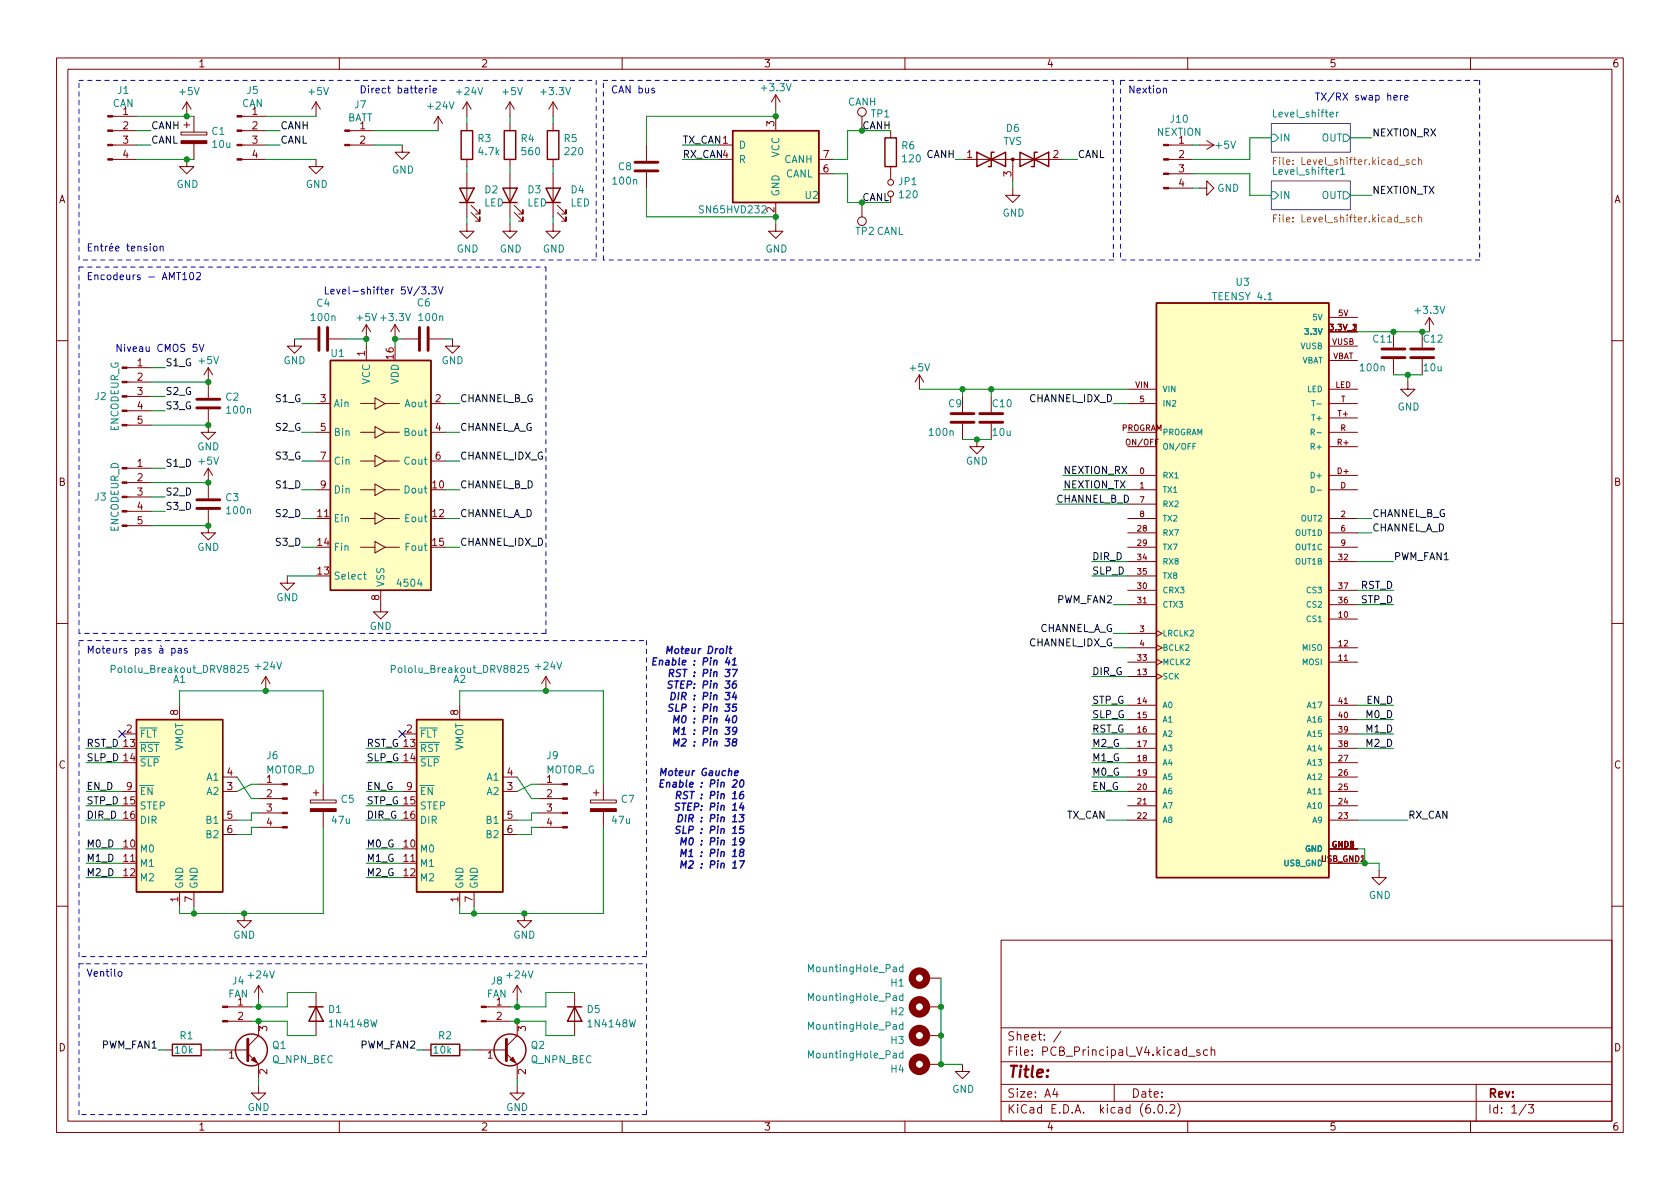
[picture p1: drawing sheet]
<svg xmlns="http://www.w3.org/2000/svg" width="297mm" height="210mm" viewBox="0 0 297 210" stroke-linecap="round" stroke-linejoin="round" font-family="sans-serif">
<defs><g id="words">
<text font-size="2.8" fill="#840000" x="178" y="190.6">Title:</text>
<g font-size="2.1" fill="#840000">
<text x="178" y="184">Sheet: /</text>
<text x="178" y="186.7">File: PCB_Principal_V4.kicad_sch</text>
<text x="178" y="196.9">KiCad E.D.A. kicad (6.0.2)</text>
<text x="178" y="194.1">Size: A4</text>
<text x="200" y="194.1">Date:</text>
<text x="263" y="194.1">Rev:</text>
<text x="263" y="196.9">Id: 1/3</text>
</g>
<g font-size="1.8" fill="#840000">
<text x="35" y="11.9">1</text>
<text x="85" y="11.9">2</text>
<text x="135" y="11.9">3</text>
<text x="185" y="11.9">4</text>
<text x="235" y="11.9">5</text>
<text x="285" y="11.9">6</text>
<text x="21.7" y="22.9">2</text>
<text x="44.6" y="22.9">2</text>
<text x="63.6" y="22.9">1</text>
<text x="136.9" y="22.3" transform="rotate(-90 136.9 22.3)">3</text>
<text x="21.7" y="25.4">3</text>
<text x="21.7" y="27.9">4</text>
<text x="44.6" y="25.4">3</text>
<text x="44.6" y="27.9">4</text>
<text x="63.6" y="25.4">2</text>
<text x="145.6" y="27.9">7</text>
<text x="171" y="27.9">1</text>
<text x="186.2" y="27.9">2</text>
<text x="208.4" y="25.4">1</text>
<text x="208.4" y="27.9">2</text>
<text x="10.3" y="35.9">A</text>
<text x="145.6" y="30.5">6</text>
<text x="178.8" y="31.2" transform="rotate(-90 178.8 31.2)">3</text>
<text x="208.4" y="30.5">3</text>
<text x="208.4" y="33">4</text>
<text x="285.3" y="35.9">A</text>
<text x="136.9" y="37.6" transform="rotate(-90 136.9 37.6)">2</text>
<text x="24.3" y="64.8">1</text>
<text x="64.5" y="63" transform="rotate(-90 64.5 63)">1</text>
<text x="69.6" y="63.5" transform="rotate(-90 69.6 63.5)">16</text>
<text x="24.3" y="67.3">2</text>
<text x="24.3" y="69.8">3</text>
<text x="56.7" y="71.1">3</text>
<text x="77" y="71.1">2</text>
<text x="24.3" y="72.4">4</text>
<text x="24.3" y="74.9">5</text>
<text x="56.7" y="76.2">5</text>
<text x="77" y="76.2">4</text>
<text x="24.3" y="82.5">1</text>
<text x="56.7" y="81.3">7</text>
<text x="77" y="81.3">6</text>
<text x="10.3" y="85.9">B</text>
<text x="24.3" y="85.1">2</text>
<text x="24.3" y="87.6">3</text>
<text x="56.7" y="86.4">9</text>
<text x="76.5" y="86.4">10</text>
<text x="285.3" y="85.9">B</text>
<text x="24.3" y="90.2">4</text>
<text x="24.3" y="92.7">5</text>
<text x="56.2" y="91.4">11</text>
<text x="76.5" y="91.4">12</text>
<text x="56.2" y="101.6">13</text>
<text x="56.2" y="96.5">14</text>
<text x="76.5" y="96.5">15</text>
<text x="67.1" y="106.2" transform="rotate(-90 67.1 106.2)">8</text>
<text x="22.4" y="129.5">2</text>
<text x="31.5" y="126.5" transform="rotate(-90 31.5 126.5)">8</text>
<text x="71.9" y="129.5">2</text>
<text x="81" y="126.5" transform="rotate(-90 81 126.5)">8</text>
<text x="10.3" y="135.9">C</text>
<text x="40.1" y="137.2">4</text>
<text x="89.7" y="137.2">4</text>
<text x="285.3" y="135.9">C</text>
<text x="22.4" y="139.7">9</text>
<text x="40.1" y="139.7">3</text>
<text x="47.1" y="138.4">1</text>
<text x="47.1" y="141">2</text>
<text x="47.1" y="143.5">3</text>
<text x="71.9" y="139.7">9</text>
<text x="89.7" y="139.7">3</text>
<text x="96.7" y="138.4">1</text>
<text x="96.7" y="141">2</text>
<text x="96.7" y="143.5">3</text>
<text x="21.9" y="149.9">10</text>
<text x="21.9" y="144.8">16</text>
<text x="40.1" y="144.8">5</text>
<text x="40.1" y="147.3">6</text>
<text x="47.1" y="146">4</text>
<text x="71.4" y="149.9">10</text>
<text x="89.7" y="144.8">5</text>
<text x="89.7" y="147.3">6</text>
<text x="96.7" y="146">4</text>
<text x="21.9" y="152.4">11</text>
<text x="21.9" y="154.9">12</text>
<text x="71.4" y="152.4">11</text>
<text x="71.4" y="154.9">12</text>
<text x="31.5" y="159.5" transform="rotate(-90 31.5 159.5)">1</text>
<text x="34" y="159.5" transform="rotate(-90 34 159.5)">7</text>
<text x="81" y="159.5" transform="rotate(-90 81 159.5)">1</text>
<text x="83.6" y="159.5" transform="rotate(-90 83.6 159.5)">7</text>
<text x="10.3" y="185.9">D</text>
<text x="42.1" y="180.3">2</text>
<text x="47.2" y="182.4" transform="rotate(-90 47.2 182.4)">3</text>
<text x="87.8" y="180.3">2</text>
<text x="93" y="182.4" transform="rotate(-90 93 182.4)">3</text>
<text x="285.3" y="185.9">D</text>
<text x="40.5" y="187.2">1</text>
<text x="47.2" y="190" transform="rotate(-90 47.2 190)">2</text>
<text x="86.2" y="187.2">1</text>
<text x="93" y="190" transform="rotate(-90 93 190)">2</text>
<text x="35" y="199.9">1</text>
<text x="85" y="199.9">2</text>
<text x="135" y="199.9">3</text>
<text x="185" y="199.9">4</text>
<text x="235" y="199.9">5</text>
<text x="285" y="199.9">6</text>
</g>
<g font-size="1.8" fill="#008484">
<text x="20.8" y="16.6">J1</text>
<text x="31.8" y="16.8">+5V</text>
<text x="43.7" y="16.6">J5</text>
<text x="54.7" y="16.8">+5V</text>
<text x="80.8" y="16.8">+24V</text>
<text x="89" y="16.8">+5V</text>
<text x="95.8" y="16.8">+3.3V</text>
<text x="134.8" y="16.1">+3.3V</text>
<text x="19.9" y="18.9">CAN</text>
<text x="21.7" y="20.3">1</text>
<text x="37.5" y="23.8">C1</text>
<text x="42.7" y="18.9">CAN</text>
<text x="44.6" y="20.3">1</text>
<text x="61.3" y="21.5">BATT</text>
<text x="62.7" y="19.1">J7</text>
<text x="75.8" y="19.3">+24V</text>
<text x="149.9" y="18.7">CANH</text>
<text x="154.1" y="20.7">TP1</text>
<text x="177.9" y="23.3">D6</text>
<text x="204.6" y="24">NEXTION</text>
<text x="207" y="21.7">J10</text>
<text x="225.4" y="20.7">Level_shifter</text>
<text x="37.6" y="26.2">10u</text>
<text x="84.5" y="25.1">R3</text>
<text x="84.7" y="27.4">4.7k</text>
<text x="92.1" y="25.1">R4</text>
<text x="92.4" y="27.4">560</text>
<text x="99.8" y="25.1">R5</text>
<text x="100" y="27.4">220</text>
<text x="130.6" y="26.3">D</text>
<text x="130.6" y="28.8">R</text>
<text x="137.8" y="27.9" transform="rotate(-90 137.8 27.9)">VCC</text>
<text x="138.7" y="28.8">CANH</text>
<text x="159.4" y="26.4">R6</text>
<text x="159.7" y="28.7">120</text>
<text x="177.3" y="25.6">TVS</text>
<text x="215" y="26.3">+5V</text>
<text x="226.2" y="25">IN</text>
<text x="233.7" y="25">OUT</text>
<text x="31.2" y="33.2">GND</text>
<text x="54" y="33.2">GND</text>
<text x="69.3" y="30.7">GND</text>
<text x="85.7" y="34.2">D2</text>
<text x="93.4" y="34.2">D3</text>
<text x="101" y="34.2">D4</text>
<text x="108.5" y="32.6">100n</text>
<text x="109.4" y="30.1">C8</text>
<text x="137.8" y="34.8" transform="rotate(-90 137.8 34.8)">GND</text>
<text x="138.9" y="31.4">CANL</text>
<text x="142.4" y="35.2">U2</text>
<text x="158.9" y="32.7">JP1</text>
<text x="159.1" y="35">120</text>
<text x="215.2" y="33.9">GND</text>
<text x="226.2" y="35.2">IN</text>
<text x="233.7" y="35.2">OUT</text>
<text x="85.6" y="36.5">LED</text>
<text x="93.2" y="36.5">LED</text>
<text x="100.8" y="36.5">LED</text>
<text x="124" y="37.7">SN65HVD232</text>
<text x="151.3" y="41.5">TP2 CANL</text>
<text x="177.2" y="38.3">GND</text>
<text x="80.7" y="44.6">GND</text>
<text x="88.3" y="44.6">GND</text>
<text x="96" y="44.6">GND</text>
<text x="135.3" y="44.6">GND</text>
<text x="214.7" y="53.1">TEENSY 4.1</text>
<text x="218.6" y="50.5">U3</text>
<text x="55.1" y="56.8">100n</text>
<text x="56" y="54.2">C4</text>
<text x="63.2" y="56.8">+5V +3.3V</text>
<text x="73.8" y="54.2">C6</text>
<text x="74.2" y="56.8">100n</text>
<text x="250.4" y="55.5">+3.3V</text>
<text x="35.2" y="64.4">+5V</text>
<text x="50.1" y="64.4">GND</text>
<text x="58.6" y="63.1">U1</text>
<text x="78" y="64.4">GND</text>
<text x="161" y="65.7">+5V</text>
<text x="240.6" y="65.7">100n</text>
<text x="242.8" y="60.6">C11</text>
<text x="251.8" y="65.7">10u</text>
<text x="16.8" y="70.7">J2</text>
<text x="39.9" y="70.8">C2</text>
<text x="65.4" y="68" transform="rotate(-90 65.4 68)">VCC</text>
<text x="70.5" y="68" transform="rotate(-90 70.5 68)">VDD</text>
<text x="21" y="76.3" transform="rotate(-90 21 76.3)">ENCODEUR_G</text>
<text x="40.2" y="73.1">100n</text>
<text x="58.9" y="72">Ain</text>
<text x="58.9" y="77.1">Bin</text>
<text x="71.7" y="72">Aout</text>
<text x="71.7" y="77.1">Bout</text>
<text x="164.4" y="77.1">100n</text>
<text x="167.7" y="72">C9</text>
<text x="175.6" y="72">C10</text>
<text x="175.6" y="77.1">10u</text>
<text x="247.1" y="72.6">GND</text>
<text x="34.9" y="79.6">GND</text>
<text x="35.2" y="82.2">+5V</text>
<text x="58.9" y="82.2">Cin</text>
<text x="71.7" y="82.2">Cout</text>
<text x="170.8" y="82.2">GND</text>
<text x="16.8" y="88.5">J3</text>
<text x="39.9" y="88.6">C3</text>
<text x="58.9" y="87.2">Din</text>
<text x="71.7" y="87.2">Dout</text>
<text x="21" y="94.1" transform="rotate(-90 21 94.1)">ENCODEUR_D</text>
<text x="40.2" y="90.9">100n</text>
<text x="58.9" y="92.3">Ein</text>
<text x="71.8" y="92.3">Eout</text>
<text x="34.9" y="97.4">GND</text>
<text x="58.9" y="97.4">Fin</text>
<text x="71.9" y="97.4">Fout</text>
<text x="48.8" y="106.3">GND</text>
<text x="58.9" y="102.5">Select</text>
<text x="67.9" y="103.9" transform="rotate(-90 67.9 103.9)">VSS</text>
<text x="70.4" y="103.8">4504</text>
<text x="65.3" y="111.4">GND</text>
<text x="20.4" y="119">Pololu_Breakout_DRV8825</text>
<text x="45.3" y="118.4">+24V</text>
<text x="69.9" y="119">Pololu_Breakout_DRV8825</text>
<text x="94.8" y="118.4">+24V</text>
<text x="30.6" y="120.7">A1</text>
<text x="80.1" y="120.7">A2</text>
<text x="24.6" y="130.4">~{FLT}</text>
<text x="74.2" y="130.4">~{FLT}</text>
<text x="24.6" y="133">~{RST}</text>
<text x="24.6" y="135.5">~{SLP}</text>
<text x="32.4" y="132.9" transform="rotate(-90 32.4 132.9)">VMOT</text>
<text x="46.9" y="136.8">MOTOR_D</text>
<text x="47.2" y="134.2">J6</text>
<text x="74.2" y="133">~{RST}</text>
<text x="74.2" y="135.5">~{SLP}</text>
<text x="81.9" y="132.9" transform="rotate(-90 81.9 132.9)">VMOT</text>
<text x="96.4" y="136.8">MOTOR_G</text>
<text x="96.7" y="134.2">J9</text>
<text x="24.6" y="143.1">STEP</text>
<text x="24.6" y="140.6">~{EN}</text>
<text x="36.6" y="140.6">A2</text>
<text x="36.6" y="138">A1</text>
<text x="60.3" y="142">C5</text>
<text x="74.2" y="143.1">STEP</text>
<text x="74.2" y="140.6">~{EN}</text>
<text x="86.1" y="140.6">A2</text>
<text x="86.1" y="138">A1</text>
<text x="109.9" y="142">C7</text>
<text x="24.6" y="145.7">DIR</text>
<text x="36.6" y="145.7">B1</text>
<text x="36.6" y="148.2">B2</text>
<text x="58.8" y="145.7">47u</text>
<text x="74.2" y="145.7">DIR</text>
<text x="86.1" y="145.7">B1</text>
<text x="86.1" y="148.2">B2</text>
<text x="108.3" y="145.7">47u</text>
<text x="24.6" y="150.7">M0</text>
<text x="24.6" y="153.3">M1</text>
<text x="24.6" y="155.8">M2</text>
<text x="74.2" y="150.7">M0</text>
<text x="74.2" y="153.3">M1</text>
<text x="74.2" y="155.8">M2</text>
<text x="32.4" y="157.2" transform="rotate(-90 32.4 157.2)">GND</text>
<text x="34.9" y="157.2" transform="rotate(-90 34.9 157.2)">GND</text>
<text x="81.9" y="157.2" transform="rotate(-90 81.9 157.2)">GND</text>
<text x="84.5" y="157.2" transform="rotate(-90 84.5 157.2)">GND</text>
<text x="242" y="158.9">GND</text>
<text x="41.2" y="166">GND</text>
<text x="90.7" y="166">GND</text>
<text x="44" y="173">+24V</text>
<text x="89.7" y="173">+24V</text>
<text x="143.3" y="171.9">MountingHole_Pad</text>
<text x="40.3" y="176.4">FAN</text>
<text x="41.1" y="174.1">J4</text>
<text x="42.1" y="177.8">1</text>
<text x="58.1" y="179.1">D1</text>
<text x="86" y="176.4">FAN</text>
<text x="86.8" y="174.1">J8</text>
<text x="87.8" y="177.8">1</text>
<text x="103.8" y="179.1">D5</text>
<text x="143.3" y="177">MountingHole_Pad</text>
<text x="157.5" y="174.4">H1</text>
<text x="157.5" y="179.5">H2</text>
<text x="31.8" y="183.8">R1</text>
<text x="48.2" y="185.5">Q1</text>
<text x="58.5" y="181.7">1N4148W</text>
<text x="77.6" y="183.8">R2</text>
<text x="93.9" y="185.5">Q2</text>
<text x="104.2" y="181.7">1N4148W</text>
<text x="143.3" y="182.1">MountingHole_Pad</text>
<text x="157.5" y="184.6">H3</text>
<text x="31" y="186.3">10k</text>
<text x="48.1" y="188">Q_NPN_BEC</text>
<text x="76.7" y="186.3">10k</text>
<text x="93.9" y="188">Q_NPN_BEC</text>
<text x="143.3" y="187.1">MountingHole_Pad</text>
<text x="157.5" y="189.7">H4</text>
<text x="43.8" y="196.5">GND</text>
<text x="89.5" y="196.5">GND</text>
<text x="168.3" y="193.2">GND</text>
</g>
<g font-size="1.8" fill="#0000c2">
<text x="63.5" y="16.5">Direct batterie</text>
<text x="107.9" y="16.5">CAN bus</text>
<text x="199.4" y="16.5">Nextion</text>
<text x="232.4" y="17.8">TX/RX swap here</text>
<text x="15.2" y="49.5">Encodeurs - AMT102</text>
<text x="57.1" y="52.1">Level-shifter 5V/3.3V</text>
<text x="20.3" y="62.2">Niveau CMOS 5V</text>
<text x="118.2" y="117.7">Enable : Pin 41</text>
<text x="119.8" y="115.6">Moteur Droit</text>
<text x="120.5" y="119.7">RST : Pin 37</text>
<text x="119.9" y="121.7">STEP: Pin 36</text>
<text x="120.6" y="125.8">SLP : Pin 35</text>
<text x="121" y="123.8">DIR : Pin 34</text>
<text x="121.6" y="127.9">M0 : Pin 40</text>
<text x="121.6" y="129.9">M1 : Pin 39</text>
<text x="121.6" y="132">M2 : Pin 38</text>
<text x="118.7" y="137.2">Moteur Gauche</text>
<text x="119.5" y="139.2">Enable : Pin 20</text>
<text x="121.2" y="143.3">STEP: Pin 14</text>
<text x="121.8" y="141.3">RST : Pin 16</text>
<text x="121.9" y="147.4">SLP : Pin 15</text>
<text x="122.3" y="145.4">DIR : Pin 13</text>
<text x="122.8" y="149.5">M0 : Pin 19</text>
<text x="122.8" y="151.5">M1 : Pin 18</text>
<text x="122.8" y="153.6">M2 : Pin 17</text>
<text x="15.2" y="172.7">Ventilo</text>
</g>
<g font-size="1.8">
<text x="26.7" y="22.8">CANH</text>
<text x="49.5" y="22.8">CANH</text>
<text x="152.4" y="22.8">CANH</text>
<text x="26.7" y="25.4">CANL</text>
<text x="49.5" y="25.4">CANL</text>
<text x="120.6" y="27.9">RX_CAN4</text>
<text x="120.6" y="25.4">TX_CAN1</text>
<text x="163.8" y="27.9">CANH</text>
<text x="190.5" y="27.9">CANL</text>
<text x="242.6" y="24.1">NEXTION_RX</text>
<text x="152.4" y="35.5">CANL</text>
<text x="242.6" y="34.3">NEXTION_TX</text>
<text x="29.2" y="64.8">S1_G</text>
<text x="29.2" y="69.8">S2_G</text>
<text x="48.8" y="71.1">S1_G</text>
<text x="81.3" y="71.1">CHANNEL_B_G</text>
<text x="182" y="71.1">CHANNEL_IDX_D</text>
<text x="29.2" y="72.4">S3_G</text>
<text x="48.8" y="76.2">S2_G</text>
<text x="81.3" y="76.2">CHANNEL_A_G</text>
<text x="29.2" y="82.5">S1_D</text>
<text x="48.8" y="81.3">S3_G</text>
<text x="81.3" y="81.3">CHANNEL_IDX_G</text>
<text x="188" y="83.8">NEXTION_RX</text>
<text x="29.2" y="87.6">S2_D</text>
<text x="48.9" y="86.3">S1_D</text>
<text x="81.3" y="86.3">CHANNEL_B_D</text>
<text x="186.7" y="88.9">CHANNEL_B_D</text>
<text x="188" y="86.3">NEXTION_TX</text>
<text x="29.2" y="90.2">S3_D</text>
<text x="48.9" y="91.4">S2_D</text>
<text x="81.3" y="91.4">CHANNEL_A_D</text>
<text x="242.6" y="94">CHANNEL_A_D</text>
<text x="242.6" y="91.4">CHANNEL_B_G</text>
<text x="48.9" y="96.5">S3_D</text>
<text x="81.3" y="96.5">CHANNEL_IDX_D</text>
<text x="193" y="99">DIR_D</text>
<text x="193" y="101.6">SLP_D</text>
<text x="246.4" y="99">PWM_FAN1</text>
<text x="186.9" y="106.7">PWM_FAN2</text>
<text x="240.6" y="104.1">RST_D</text>
<text x="240.7" y="106.7">STP_D</text>
<text x="183.6" y="111.7">CHANNEL_A_G</text>
<text x="181.9" y="114.3">CHANNEL_IDX_G</text>
<text x="193" y="119.4">DIR_G</text>
<text x="193" y="124.4">STP_G</text>
<text x="241.7" y="124.4">EN_D</text>
<text x="193" y="127">SLP_G</text>
<text x="193" y="129.5">RST_G</text>
<text x="241.7" y="127">M0_D</text>
<text x="241.7" y="129.5">M1_D</text>
<text x="15.2" y="132.1">RST_D 13</text>
<text x="15.2" y="134.6">SLP_D 14</text>
<text x="64.8" y="132.1">RST_G 13</text>
<text x="64.8" y="134.6">SLP_G 14</text>
<text x="193" y="137.1">M0_G</text>
<text x="193" y="134.6">M1_G</text>
<text x="193" y="132.1">M2_G</text>
<text x="241.7" y="132.1">M2_D</text>
<text x="15.2" y="142.2">STP_D 15</text>
<text x="15.2" y="139.7">EN_D</text>
<text x="64.8" y="142.2">STP_G 15</text>
<text x="64.8" y="139.7">EN_G</text>
<text x="193" y="139.7">EN_G</text>
<text x="15.2" y="144.8">DIR_D</text>
<text x="15.2" y="149.8">M0_D</text>
<text x="64.8" y="144.8">DIR_G 16</text>
<text x="64.8" y="149.8">M0_G</text>
<text x="188.5" y="144.8">TX_CAN</text>
<text x="248.9" y="144.8">RX_CAN</text>
<text x="15.2" y="154.9">M2_D</text>
<text x="15.2" y="152.4">M1_D</text>
<text x="64.8" y="152.4">M1_G</text>
<text x="64.8" y="154.9">M2_G</text>
<text x="18" y="185.4">PWM_FAN1</text>
<text x="63.7" y="185.4">PWM_FAN2</text>
</g>
<g font-size="1.8" fill="#848400">
<text x="226.2" y="29.2">File: Level_shifter.kicad_sch</text>
<text x="225.5" y="30.9">Level_shifter1</text>
<text x="226.2" y="39.3">File: Level_shifter.kicad_sch</text>
</g>
<text font-size="1.8" fill="#008400" x="251.8" y="60.6">C12</text>
<g font-size="1.4" fill="#008484">
<text x="231" y="59.2">3.3V</text>
<text x="232.2" y="56.6">5V</text>
<text x="230" y="61.7">VUSB</text>
<text x="230.1" y="64.3">VBAT</text>
<text x="205.5" y="71.9">IN2</text>
<text x="205.5" y="69.3">VIN</text>
<text x="231.1" y="69.3">LED</text>
<text x="232.6" y="71.9">T-</text>
<text x="205.5" y="77">PROGRAM</text>
<text x="232.2" y="74.4">T+</text>
<text x="205.5" y="79.5">ON/OFF</text>
<text x="232.1" y="79.5">R+</text>
<text x="205.5" y="84.6">RX1</text>
<text x="205.5" y="87.1">TX1</text>
<text x="205.5" y="89.7">RX2</text>
<text x="232.1" y="84.6">D+</text>
<text x="205.5" y="94.7">RX7</text>
<text x="205.5" y="92.2">TX2</text>
<text x="229.1" y="94.7">OUT1D</text>
<text x="230.2" y="92.2">OUT2</text>
<text x="205.5" y="97.3">TX7</text>
<text x="205.5" y="99.8">RX8</text>
<text x="229.1" y="99.8">OUT1B</text>
<text x="229.1" y="97.3">OUT1C</text>
<text x="205.5" y="104.9">CRX3</text>
<text x="205.5" y="107.4">CTX3</text>
<text x="205.5" y="102.4">TX8</text>
<text x="231.2" y="107.4">CS2</text>
<text x="231.2" y="104.9">CS3</text>
<text x="205.5" y="112.5">LRCLK2</text>
<text x="231.2" y="110">CS1</text>
<text x="205.5" y="117.6">MCLK2</text>
<text x="205.5" y="115.1">BCLK2</text>
<text x="230.3" y="117.6">MOSI</text>
<text x="230.3" y="115.1">MISO</text>
<text x="205.5" y="120.1">SCK</text>
<text x="205.5" y="125.2">A0</text>
<text x="231.3" y="125.2">A17</text>
<text x="205.5" y="127.8">A1</text>
<text x="205.5" y="130.3">A2</text>
<text x="231.3" y="130.3">A15</text>
<text x="231.3" y="127.8">A16</text>
<text x="205.5" y="132.8">A3</text>
<text x="205.5" y="135.4">A4</text>
<text x="205.5" y="137.9">A5</text>
<text x="231.3" y="137.9">A12</text>
<text x="231.3" y="135.4">A13</text>
<text x="231.3" y="132.8">A14</text>
<text x="205.5" y="140.5">A6</text>
<text x="205.5" y="143">A7</text>
<text x="231.3" y="143">A10</text>
<text x="231.3" y="140.5">A11</text>
<text x="205.5" y="145.5">A8</text>
<text x="232.1" y="145.5">A9</text>
<text x="227" y="153.2">USB_GND</text>
<text x="230.8" y="150.6">GND</text>
</g>
<g font-size="1.4" fill="#840000">
<text x="235.2" y="58.4">3.3V_1</text>
<text x="236.6" y="55.9">5V</text>
<text x="238.9" y="58.4">2</text>
<text x="235.5" y="61">VUSB</text>
<text x="235.6" y="63.5">VBAT</text>
<text x="200.8" y="68.6">VIN</text>
<text x="201.5" y="71.1">5</text>
<text x="236.1" y="68.6">LED</text>
<text x="237.1" y="71.1">T</text>
<text x="198.2" y="76.2">PROGRAM</text>
<text x="236.6" y="73.7">T+</text>
<text x="237" y="76.2">R</text>
<text x="199.3" y="78.7">ON/OFF</text>
<text x="201.5" y="83.8">0</text>
<text x="236.6" y="83.8">D+</text>
<text x="236.6" y="78.7">R+</text>
<text x="201.5" y="86.4">1</text>
<text x="201.5" y="88.9">7</text>
<text x="237" y="86.4">D</text>
<text x="201.1" y="94">28</text>
<text x="201.5" y="91.4">8</text>
<text x="237.1" y="91.4">2</text>
<text x="237.1" y="94">6</text>
<text x="201.1" y="96.5">29</text>
<text x="201.1" y="99.1">34</text>
<text x="201.1" y="101.6">35</text>
<text x="236.7" y="99.1">32</text>
<text x="237.1" y="96.5">9</text>
<text x="201.1" y="104.1">30</text>
<text x="201.1" y="106.7">31</text>
<text x="236.7" y="106.7">36</text>
<text x="236.7" y="104.1">37</text>
<text x="201.5" y="111.8">3</text>
<text x="236.7" y="109.2">10</text>
<text x="201.1" y="119.4">13</text>
<text x="201.1" y="116.8">33</text>
<text x="201.5" y="114.3">4</text>
<text x="236.7" y="116.8">11</text>
<text x="236.7" y="114.3">12</text>
<text x="201.1" y="124.5">14</text>
<text x="236.7" y="124.5">41</text>
<text x="201.1" y="127">15</text>
<text x="201.1" y="129.5">16</text>
<text x="236.7" y="129.5">39</text>
<text x="236.7" y="127">40</text>
<text x="201.1" y="132.1">17</text>
<text x="201.1" y="134.6">18</text>
<text x="201.1" y="137.2">19</text>
<text x="236.7" y="137.2">26</text>
<text x="236.7" y="134.6">27</text>
<text x="236.7" y="132.1">38</text>
<text x="201.1" y="139.7">20</text>
<text x="201.1" y="142.2">21</text>
<text x="236.7" y="142.2">24</text>
<text x="236.7" y="139.7">25</text>
<text x="201.1" y="144.8">22</text>
<text x="235.5" y="149.9">GND1</text>
<text x="236.7" y="144.8">23</text>
<text x="238.7" y="149.9">2</text>
</g>
<text font-size="1.4" fill="#008400" x="233.6" y="152.4">USB_GND1</text>
</g></defs>
<g fill="none" stroke="#840000" stroke-width=".18">
<path d="M10 10.2h277v190.1h-277zM12 12.2h273v186.1h-273zM33 18v2.6M33 18l-.7 1.3M33 18l.8 1.3M55.9 18v2.6M55.9 18l-.8 1.3M55.9 18l.7 1.3M60 10.2v2M82.5 18v2.6M82.5 18l-.7 1.3M82.5 18l.8 1.3"/>
<path d="M90.2 18v2.6M90.2 18l-.8 1.3M90.2 18l.7 1.3M97.8 18v2.6M97.8 18l-.8 1.3M97.8 18l.8 1.3M110 10.2v2M137.2 16.8l-.8 1.2M137.2 16.8v2.5M137.2 16.8l.7 1.2M160 10.2v2M210 10.2v2"/>
<path d="M260 10.2v2M19.9 28.2h4.2M19.9 25.6h4.2M19.9 23.1h4.2M19.9 20.6h4.2M32 23.4h4.6v.5h-4.6zM32.5 22.1h1M33 28.2v1.3h1.3l-1.3 1.2-1.3-1.2h1.3M33 21.6v1M34.3 20.6v2.8M34.3 25.4v2.8M42.8 28.2h4.2"/>
<path d="M42.8 25.6h4.2M42.8 23.1h4.2M42.8 20.6h4.2M55.9 28.2v1.3h1.2l-1.2 1.2-1.3-1.2h1.3M61.8 25.6h4.2M61.8 23.1h4.2M71.1 25.6v1.3h1.3l-1.3 1.3-1.3-1.3h1.3M77.5 20.6l-.8 1.2M77.5 20.6v2.5M77.5 20.6l.7 1.2M82.5 39.6v1.3h1.3l-1.3 1.3-1.2-1.3h1.2M82.5 21.8v1.3"/>
<path d="M82.5 28.2v1.3M82.5 30.7v7.6M83.3 37.6l1.5 1.5v-.8v.8h-.7M83.3 36.3l1.5 1.5v-.7v.7h-.7M90.2 39.6v1.3h1.2l-1.2 1.3-1.3-1.3h1.3M90.2 21.8v1.3M90.2 28.2v1.3M90.2 30.7v7.6M90.9 37.6l1.6 1.5v-.8v.8h-.8M90.9 36.3l1.6 1.5v-.7v.7h-.8M97.8 39.6v1.3h1.3l-1.3 1.3-1.3-1.3h1.3M97.8 21.8v1.3"/>
<path d="M97.8 28.2v1.3M97.8 30.7v7.6M98.6 37.6l1.5 1.5v-.8v.8h-.8M98.6 36.3l1.5 1.5v-.7v.7h-.8M114.3 25.6v2.8M114.3 30.5v2.8M127 28.2h2.5M127 25.6h2.5M137.2 39.6v1.3h1.2l-1.2 1.3-1.3-1.3h1.3M137.2 20.6v2.5M137.2 35.8v2.5M144.8 28.2h2.5"/>
<path d="M144.8 30.7h2.5M152.4 20.6v2.5M152.4 35.8v2.5M157.5 23.1v1.3M157.5 29.5v2.2M170.2 28.2h17.8M179.1 33.3v1.2h1.2l-1.2 1.3-1.3-1.3h1.3M179.1 28.2v3.8M206.6 28.2h4.2M206.6 25.6h4.2M206.6 30.7h4.2M206.6 33.3h4.2"/>
<path d="M212.1 33.3h1.3v-1.3l1.2 1.3-1.2 1.2v-1.2M212.1 25.6h2.5M213.4 24.9l1.2 .7M214.6 25.6l-1.2 .8M52.1 59.9v1.3h1.2l-1.2 1.3-1.3-1.3h1.3M53.3 59.9h2.8M58.2 59.9h2.8M64.8 57.4v2.5M64.8 57.4l-.8 1.3M64.8 57.4l.7 1.3M69.8 57.4l-.7 1.3M69.8 57.4v2.5"/>
<path d="M69.8 57.4l.8 1.3M71.1 59.9h2.8M75.9 59.9h2.8M80 59.9v1.3h1.3l-1.3 1.3-1.3-1.3h1.3M234.9 58.7h5.1M234.9 56.1h5.1M246.4 58.7v2.8M251.5 58.7v2.8M252.7 56.1l-.7 1.3M252.7 56.1v2.6M252.7 56.1l.8 1.3M10 60.2h2"/>
<path d="M22.5 75.2h4.2M22.5 72.6h4.2M22.5 70.1h4.2M22.5 67.6h4.2M22.5 65h4.2M36.8 72.4v4h1.3l-1.3 1.3-1.2-1.3h1.2M36.8 65v5.4M36.8 65l-.7 1.3M36.8 65l.8 1.3M55.9 76.4h2.5M55.9 71.4h2.5M63.8 76.4h2.5"/>
<path d="M63.8 71.4h2.5M64.8 61.2v2.5M66.3 75.4l1.8 1-1.8 1.1zM66.3 70.4l1.8 1-1.8 1zM68.1 76.4h2.5M68.1 71.4h2.5M76.2 76.4h2.5M76.2 71.4h2.5M162.6 66.3l.7 1.3M162.6 66.3v2.5M162.6 66.3l-.8 1.3M170.2 70.1v2.8"/>
<path d="M170.2 74.9v2.8M172.7 77.7v1.3h1.3l-1.3 1.3-1.3-1.3h1.3M175.3 70.1v2.8M175.3 74.9v2.8M199.4 76.4h5.1M199.4 71.4h5.1M199.4 68.8h5.1M199.4 79h5.1M234.9 76.4h5.1M234.9 71.4h5.1M234.9 68.8h5.1M234.9 79h5.1"/>
<path d="M234.9 73.9h5.1M234.9 63.7h5.1M234.9 61.2h5.1M246.4 63.5v2.8M248.9 67.6v1.2h1.3l-1.3 1.3-1.3-1.3h1.3M251.5 63.5v2.8M285 60.2h2M22.5 93h4.2M22.5 90.4h4.2M22.5 87.9h4.2M22.5 85.3h4.2M22.5 82.8h4.2"/>
<path d="M36.8 90.2v4h1.3l-1.3 1.3-1.2-1.3h1.2M36.8 82.8l-.7 1.3M36.8 82.8v5.3M36.8 82.8l.8 1.3M55.9 91.7h2.5M55.9 86.6h2.5M55.9 81.5h2.5M63.8 96.8h2.5M63.8 91.7h2.5M63.8 86.6h2.5M63.8 81.5h2.5M66.3 95.8l1.8 1-1.8 1z"/>
<path d="M66.3 90.7l1.8 1-1.8 1zM66.3 85.6l1.8 1-1.8 1zM66.3 80.5l1.8 1-1.8 1zM68.1 96.8h2.5M68.1 91.7h2.5M68.1 86.6h2.5M68.1 81.5h2.5M76.2 81.5h2.5M199.4 96.8h5.1M199.4 91.7h5.1M199.4 86.6h5.1M199.4 84.1h5.1"/>
<path d="M199.4 94.2h5.1M199.4 99.3h5.1M199.4 89.1h5.1M234.9 96.8h5.1M234.9 91.7h5.1M234.9 86.6h5.1M234.9 84.1h5.1M234.9 94.2h5.1M234.9 99.3h5.1M10 110.2h2M47 119.6l-.8 1.3M47 119.6v2.6"/>
<path d="M47 119.6l.8 1.3M50.8 101.8v1.3h1.3l-1.3 1.3-1.3-1.3h1.3M67.3 104.4v3.8h1.3l-1.3 1.3-1.3-1.3h1.3M96.5 119.6l-.7 1.3M96.5 119.6v2.6M96.5 119.6l.8 1.3M199.4 117.1h5.1M199.4 114.5h5.1M199.4 119.6h5.1M199.4 112h5.1M199.4 104.4h5.1M199.4 106.9h5.1"/>
<path d="M199.4 101.8h5.1M204.5 119.1l1 .5-1 .5M204.5 111.5l1 .5-1 .5M204.5 116.6l1 .5-1 .5M204.5 114l1 .5-1 .6M234.9 109.5h5.1M234.9 117.1h5.1M234.9 114.5h5.1M234.9 104.4h5.1M234.9 106.9h5.1M285 110.2h2M21.6 129.8h2.5"/>
<path d="M21.6 139.9h2.5M31.7 124.7v2.5M39.4 137.4h2.5M39.4 139.9h2.5M45.7 138.7h4.2M55.9 139.7v1M57.1 138.7v2.8M71.1 129.8h2.6M71.1 139.9h2.6M81.3 124.7v2.5M88.9 137.4h2.5M88.9 139.9h2.5"/>
<path d="M95.2 138.7h4.3M105.4 139.7v1M106.7 138.7v2.8M199.4 124.7h5.1M199.4 127.2h5.1M199.4 129.8h5.1M199.4 132.3h5.1M199.4 134.9h5.1M199.4 137.4h5.1M199.4 139.9h5.1M234.9 124.7h5.1M234.9 127.2h5.1"/>
<path d="M234.9 129.8h5.1M234.9 132.3h5.1M234.9 134.9h5.1M234.9 137.4h5.1M234.9 139.9h5.1M21.6 152.6h2.5M31.7 157.7v2.6M34.3 157.7v2.6M39.4 145h2.5M39.4 147.6h2.5M45.7 146.3h4.2M45.7 143.8h4.2"/>
<path d="M45.7 141.2h4.2M54.9 141.5h4.5v.5h-4.5zM55.4 140.2h1M57.1 143.5v2.8M71.1 152.6h2.6M81.3 157.7v2.6M83.8 157.7v2.6M88.9 145h2.5M88.9 147.6h2.5M95.2 146.3h4.3M95.2 143.8h4.3M95.2 141.2h4.3"/>
<path d="M104.4 141.5h4.6v.5h-4.6zM104.9 140.2h1M106.7 143.5v2.8M199.4 142.5h5.1M199.4 145h5.1M234.9 142.5h5.1M234.9 145h5.1M234.9 150.1h5.1M234.9 152.6h5.1M243.8 153.9v1.3h1.3l-1.3 1.3-1.2-1.3h1.2M10 160.2h2M40.2 178h4.2"/>
<path d="M43.2 161.5v1.3h1.2l-1.2 1.3-1.3-1.3h1.3M45.7 174.2l-.7 1.3M45.7 174.2v2.6M45.7 174.2l.8 1.3M55.9 175.5v7.6M86 178h4.2M91.4 174.2l-.7 1.3M91.4 174.2v2.6M91.4 174.2l.8 1.3M92.7 161.5v1.3h1.3l-1.3 1.3-1.3-1.3h1.3M101.6 175.5v7.6M163.8 178h2.6"/>
<path d="M163.8 173h2.6M177 166.3h108v32h-108zM285 160.2h2M29.2 185.7h1.3M35.6 185.7h1.2M38.1 185.7h5.7M40.2 180.6h4.2M43.8 186.3l1.9 1.9v2.5M45.7 192v1.3h1.3l-1.3 1.3-1.3-1.3h1.3M45.7 180.6v2.5l-1.9 1.9M60 198.3v2M74.9 185.7h1.3"/>
<path d="M81.3 185.7h1.2M83.8 185.7h5.7M86 180.6h4.2M89.5 186.3l1.9 1.9v2.5M91.4 192v1.3h1.3l-1.3 1.3-1.2-1.3h1.2M91.4 180.6v2.5l-1.9 1.9M110 198.3v2M160 198.3v2M163.8 188.2h2.6M163.8 183.1h2.6M170.2 188.2v1.3h1.2l-1.2 1.2-1.3-1.2h1.3M177 194.8h108"/>
<path d="M177 191.8h108M177 187.8h108M177 181.8h108M186.5 192.5l-.4 1h1M186.9 193v1M187.6 182.4l-1.3 1.9M197 191.8v3M204.1 196.7v.1M204.9 195.4l.2-.1a.81 .81 0 0 1 .6 .7 .81 .81 0 0 1-.3 .8h-.2a.81 .81 0 0 1-.6-.6 .81 .81 0 0 1 .3-.8zM206.2 196.7v.1M206.9 195.5l.5-.2 .2 .2 .1 .3-.9 1h.9M208.2 195.1a1.72 1.72 0 0 1 0 2.3"/>
<path d="M210 198.3v2M210.1 186.8h1.2M212.1 185.7l-.3-.1-.2 .2v.3l.5 .1v.4h-.5M213.5 185.7l-.4-.1-.3 .3v.4l.1 .3h.6M214.1 185.8l.3-.2 .3 .1 .1 .9M214.1 185.1v1.5M260 198.3v2M261 191.8v6.5M269.9 195.3l-1.3 1.9M270.2 195.3h1l-.6 .6 .5 .1v.7l-.2 .1h-.5l-.2-.1"/>
<circle cx="152.4" cy="19.8" r=".76"/>
<circle cx="152.4" cy="39.1" r=".76"/>
<circle cx="157.5" cy="34.3" r=".51"/>
<circle cx="157.5" cy="32.3" r=".51"/>
</g>
<g fill="#fff" stroke="#fff" stroke-width=".18">
<path d="M224.8 32h14v5.1h-14z"/>
<path d="M224.8 21.8h14v5.1h-14z"/>
</g>
<path d="M224.8 32h14v5.1h-14zM224.8 21.8h14v5.1h-14z" fill="none" stroke="#840084" stroke-width=".18"/>
<g fill="none" stroke="#008484" stroke-width=".18">
<path d="M236.3 19.8v.9M236.7 19.8l-.4 .3M224.8 33.9h.6l.7 .6-.7 .7h-.6zM224.8 23.7h.6l.7 .7-.7 .6h-.6zM237 29.9l.4-.3v1.2M237 30.8h.8M237.5 33.9h.6l.7 .6-.7 .7h-.6zM237.5 23.7h.6l.7 .7-.7 .6h-.6zM211.4 78.4h-.5v1M231.8 76.4h.5l.1-.4-.6-.1v1M231.9 70.8h.6M232.1 76.4l.3 .5"/>
<path d="M232.8 76.5h.8M231.8 86.1a.51 .51 0 0 1 .6 .5 .51 .51 0 0 1-.6 .5zM232.8 86.7h.8M19.7 118.3h.6l.1-.2-.1-.3-.6-.1v1.2M42 117.8l.5-.1 .2 .3-.8 .9h.8M43.8 117.7h-.6v.6l.2-.2 .4 .1 .1 .2-.1 .4-.1 .1-.5-.1M64.3 101.6h.4M64.4 101.2v1l.3 .2M69.2 118.3h.6l.1-.2-.1-.3-.6-.1v1.2M91.5 117.8l.5-.1 .2 .3-.8 .9h.8M93.4 117.7h-.6l-.1 .6 .2-.2 .4 .1 .1 .2v.4l-.2 .1-.5-.1M159.6 171.1l-.3-.1-.3 .2 .2 .6h.4"/>
<path d="M159.6 176.1h-.3l-.3 .2 .2 .6h.4M159.6 170.6v1.2M159.6 175.7v1.2M159.6 186.3l-.3-.1-.3 .3 .2 .5h.4M159.6 181.2h-.3l-.3 .2 .2 .5h.4M159.6 180.7v1.3M159.6 185.8v1.3"/>
</g>
<path d="M225.2 38.6h.4M225.2 28.4h.4M225.8 38h-.6v1.3M225.8 27.8h-.6v1.3M249.1 38.5l-.3-.1-.2 .2 .1 .2 .4 .1v.3h-.5M249.1 28.3h-.3l-.2 .1 .1 .2 .4 .1v.3h-.5M250.3 38.5l-.4-.1-.2 .3 .1 .5h.5M250.3 28.3h-.4l-.2 .2 .1 .5h.5M250.8 38.5l.2-.1 .3 .1 .1 .8M250.8 28.4l.2-.1h.3l.1 .8M250.8 27.8v1.3M250.8 38v1.3" fill="none" stroke="#848400" stroke-width=".18"/>
<g fill="none" stroke="#840000" stroke-width=".51">
<path d="M112.3 28.7h4M112.3 30.2h4M56.4 57.9v4.1M57.9 57.9v4.1M74.2 57.9v4.1M75.7 57.9v4.1M34.8 72.1h4.1M34.8 70.6h4.1M168.1 74.7h4.1M168.1 73.1h4.1M173.2 74.7h4.1M173.2 73.1h4.1"/>
<path d="M244.3 63.2h4.1M244.3 61.7h4.1M249.4 63.2h4.1M249.4 61.7h4.1M34.8 89.9h4.1M34.8 88.4h4.1M43.8 183.8v3.8M89.5 183.8v3.8"/>
</g>
<g fill="none" stroke="#840000" stroke-width=".25">
<path d="M81.3 33.3h2.5l-1.3 2.5zM81.3 35.8h2.5M81.5 23.1h2.1v5.1h-2.1zM88.9 33.3h2.5l-1.2 2.5zM88.9 35.8h2.5M89.2 23.1h2v5.1h-2zM96.5 33.3h2.6l-1.3 2.5zM96.5 35.8h2.6M96.8 23.1h2v5.1h-2zM129.5 23.1h15.3v12.7h-15.3zM156.5 24.4h2v5.1h-2zM172.7 26.9l5.1 2.6v-2.6l-5.1 2.6z"/>
<path d="M175.8 26.9h-.5v2.6h-.5M180.3 26.9l5.1 2.6v-2.6l-5.1 2.6zM183.4 26.9h-.5v2.6h-.5M204.5 53.6h30.4v101.6h-30.4zM58.4 63.7h17.8v40.7h-17.8zM24.1 127.2h15.3v30.5h-15.3zM73.7 127.2h15.2v30.5h-15.2zM54.6 178h2.5M55.9 178l1.2 2.6h-2.5zM100.3 178h2.6M101.6 178l1.3 2.6h-2.6zM30.5 184.7h5.1v2h-5.1z"/>
<path d="M76.2 184.7h5.1v2h-5.1z"/>
<circle cx="44.4" cy="185.7" r="2.82"/>
<circle cx="90.2" cy="185.7" r="2.82"/>
</g>
<g fill="#840000" stroke="#840000" stroke-width=".18">
<path d="M85.1 180.5h.9v.2h-.9z"/>
<path d="M85.1 177.9h.9v.3h-.9z"/>
<path d="M39.4 180.5h.8v.2h-.8z"/>
<path d="M39.4 177.9h.8v.3h-.8z"/>
<path d="M205.7 33.1h.9v.3h-.9z"/>
<path d="M205.7 30.6h.9v.3h-.9z"/>
<path d="M205.7 28.1h.9v.2h-.9z"/>
<path d="M205.7 25.5h.9v.3h-.9z"/>
<path d="M104.4 143h4.6v.5h-4.6z"/>
<path d="M54.9 143h4.5v.5h-4.5z"/>
<path d="M99.5 146.2h.8v.2h-.8z"/>
<path d="M99.5 143.6h.8v.3h-.8z"/>
<path d="M99.5 141.1h.8v.2h-.8z"/>
<path d="M99.5 138.6h.8v.2h-.8z"/>
<path d="M49.9 146.2h.9v.2h-.9z"/>
<path d="M49.9 143.6h.9v.3h-.9z"/>
<path d="M49.9 141.1h.9v.2h-.9z"/>
<path d="M49.9 138.6h.9v.2h-.9z"/>
<path d="M21.6 92.8h.9v.3h-.9z"/>
<path d="M21.6 90.3h.9v.2h-.9z"/>
<path d="M21.6 87.8h.9v.2h-.9z"/>
<path d="M21.6 85.2h.9v.3h-.9z"/>
<path d="M21.6 82.7h.9v.2h-.9z"/>
<path d="M61 25.5h.8v.3h-.8z"/>
<path d="M61 23h.8v.2h-.8z"/>
<path d="M32 24.9h4.6v.5h-4.6z"/>
<path d="M19 28.1h.9v.2h-.9z"/>
<path d="M19 25.5h.9v.3h-.9z"/>
<path d="M19 23h.9v.2h-.9z"/>
<path d="M19 20.4h.9v.3h-.9z"/>
<path d="M90.2 187.4l.5-.5 .5 1.1z"/>
<path d="M41.9 28.1h.9v.2h-.9z"/>
<path d="M41.9 25.5h.9v.3h-.9z"/>
<path d="M41.9 23h.9v.2h-.9z"/>
<path d="M41.9 20.4h.9v.3h-.9z"/>
<path d="M44.4 187.4l.6-.5 .5 1.1z"/>
<path d="M21.6 75.1h.9v.2h-.9z"/>
<path d="M21.6 72.5h.9v.3h-.9z"/>
<path d="M21.6 70h.9v.2h-.9z"/>
<path d="M21.6 67.4h.9v.3h-.9z"/>
<path d="M21.6 64.9h.9v.2h-.9z"/>
<circle cx="179.1" cy="28.2" r=".25"/>
</g>
<g fill="#ffffc2" stroke="#ffffc2" stroke-width=".18">
<path d="M58.4 63.7h17.8v40.7h-17.8z"/>
<path d="M129.5 23.1h15.3v12.7h-15.3z"/>
<path d="M204.5 53.6h30.4v101.6h-30.4z"/>
<path d="M24.1 127.2h15.3v30.5h-15.3z"/>
<path d="M73.7 127.2h15.2v30.5h-15.2z"/>
</g>
<g fill="none" stroke="#840000" stroke-width="1.3">
<circle cx="162.6" cy="173" r="1.27"/>
<circle cx="162.6" cy="178" r="1.27"/>
<circle cx="162.6" cy="188.2" r="1.27"/>
<circle cx="162.6" cy="183.1" r="1.27"/>
</g>
<g fill="none" stroke="#0000c2" stroke-width=".25">
<path d="M115.5 116.9h.4M116.2 116.3h-.6l-.2 1.3h.6M116.6 116.9l.2-.1h.3v.8M116.7 116.8l-.2 .8M117.9 115.6l.1-1.3 .3 .9 .6-.9-.2 1.3M118.3 117.1l-.6 .1v.2l.1 .2 .4-.1M118.4 119h.6l.1-.2v-.3l-.2-.1h-.4l-.2 1.2M118.7 119l.3 .6M119.4 114.8l.2-.1 .4 .1v.5l-.2 .2-.3 .1-.2-.2zM120.4 118.4h-.5l-.2 .1v.4l.5 .2 .1 .3-.3 .2h-.5M116.8 138.5h.4M116.8 137.1l.1-1.2 .4 .9 .5-.9-.2 1.2"/>
<path d="M117.4 137.9h-.6l-.1 1.3h.6M117.9 138.5l.2-.2 .3 .1v.8M117.9 138.3l-.1 .9M118.3 136.4l.2-.1 .4 .1v.5l-.2 .2h-.3l-.1-.1zM118.8 122.5a.63 .63 0 0 1 .7 .4 .63 .63 0 0 1-.4 .8h-.5zM118.9 120.5l-.4-.1-.3 .3 .1 .3 .5 .2-.1 .4-.2 .1-.4-.1M119.1 124.6l-.5-.1-.2 .1-.1 .4 .6 .2v.3l-.2 .3-.5-.1M119.1 127.8l.1-1.2 .4 .9 .5-.9-.2 1.2M119.1 129.9l.1-1.3 .4 .9 .5-.9-.2 1.3M119.1 131.9l.1-1.3 .4 .9 .5-.9-.2 1.3M119.3 120.4h.7M119.6 138.6l-.6 .2-.1 .2 .2 .2 .4-.1"/>
<path d="M119.6 124.5l-.1 1.3h.6M120 122.5l-.1 1.2M120.5 129.9h.7M120.6 123.1h.6l.1-.2v-.3l-.2-.1h-.5l-.1 1.2M120.6 129l.4-.4-.2 1.3M120.6 130.8l.5-.2 .2 .2v.2l-.9 .9h.8M120.7 126.7l.4-.1a.75 .75 0 0 1-.3 1.2l-.2-.1-.1-.4zM119.6 140.6h.7l.1-.2v-.3l-.2-.1h-.5l-.1 1.2M119.9 140.6l.4 .6M120 144.1a.63 .63 0 0 1 .7 .4 .63 .63 0 0 1-.3 .8h-.5zM120.2 142.1l-.5-.1-.2 .3v.3l.6 .2-.1 .4-.2 .1-.5-.1M120.3 146.2l-.4-.1-.2 .1-.1 .4 .5 .2 .1 .3-.3 .3-.4-.1"/>
<path d="M120.4 149.4l.1-1.3 .3 .9 .6-.9-.2 1.3M120.4 151.5l.1-1.3 .3 .9 .6-.9-.2 1.3M120.4 153.5l.1-1.3 .3 .9 .6-.9-.2 1.3M120.6 142h.7M120.9 146.1l-.2 1.3h.6M121.3 144.1l-.2 1.2M121.7 140h-.5l-.2 .1-.1 .3 .6 .3v.3l-.2 .2h-.5M121.7 151.5h.8M121.8 144.7h.6l.2-.2v-.3l-.2-.1h-.5l-.2 1.2M121.9 150.6l.4-.4-.2 1.3M121.9 152.4l.5-.2 .2 .2v.2l-.9 .9h.8M122 148.3l.3-.2a.75 .75 0 0 1-.2 1.3l-.2-.1-.1-.4z"/>
</g>
<g fill="none" stroke="#0000c2" stroke-width=".18">
<path d="M75.2 15.6v.8M75.6 15.6l-.4 .2M76 15.2v.1M76 15.6v.8M76.6 16l.6-.1-.1-.2-.3-.1-.2 .2v.6h.5M115.7 15.7l-.3-.1-.2 .2 .1 .2 .4 .1v.3h-.5M205.7 15.7l.2-.1 .3 .1v.7M246.5 17.3l.6-.1-.1-.3h-.4l-.1 .1v.6h.5M247.6 16.9v.8M248 16.9l-.4 .2M248.3 17.3l.6-.1v-.3h-.4l-.2 .1 .1 .6h.5M15.6 43.7h.4"/>
<path d="M16.2 43.1h-.6v1.3h.6M16.8 43.7l.1-.2 .4 .1v.8M16.8 43.5v.9M17.7 43.5h.5M17.9 43.1v1.1l.3 .2M18.6 43.5v.9M19 43.5l-.4 .3M19.4 44l.6-.2-.1-.2-.4-.1-.1 .2v.6h.5M19.8 43l-.2 .2M20.5 44l.6-.2-.1-.2-.4-.1-.1 .2v.6h.5M22.4 43.5h.5M22.6 43.1v1.1l.3 .2"/>
<path d="M23.2 44l.6-.2v-.2l-.4-.1-.2 .2 .1 .6h.5M24.4 43.7l.2-.2 .3 .1v.8M24.4 43.5v.9M26 43.6l-.3-.1-.2 .2v.2l.5 .1v.3h-.5M26.6 43.1v.1M26.6 43.5v.9M27.2 43.6l.3-.1 .3 .3v.3l-.3 .3-.3-.1-.1-.2zM28.3 43.7l.2-.2 .3 .1 .1 .8M28.3 43.5v.9M32.3 48.6l.4-.4v1.3M32.3 49.5h.7M33.7 48.2h.1a.68 .68 0 0 1 .5 .6 .68 .68 0 0 1-.5 .7 .84 .84 0 0 1-.1-1.3z"/>
<path d="M34.7 48.3l.5-.1 .3 .4-.8 .9h.8M74.2 50.7l-1.1 1.6M74.5 50.7h.8l-.4 .5 .3 .1v.6l-.1 .1-.6-.1M75.9 51.9v.1M76.3 50.7h.8l-.4 .5 .4 .1v.6l-.2 .1-.6-.1M77.5 50.7l.4 1.3 .4-1.3M35.2 60.9l.4 1.3 .5-1.3M15.6 115.5v-1.3l.4 .9 .5-.9v1.3M17.1 114.7h.3l.3 .2v.4l-.3 .2-.3-.1-.1-.1zM18 114.7h.5M18.2 114.2v1.1l.3 .2M18.9 115.1l.6-.1-.1-.3h-.3l-.2 .1v.6h.5"/>
<path d="M20 114.7l.1 .7 .3 .1 .2-.1M20.6 114.7v.8M21.2 114.7v.8M21.5 114.7l-.3 .2M22.4 114.7h-.3l-.2 .1 .1 .2 .4 .1v.3h-.5M24 114.7h.3l.3 .2-.2 .5h-.4M24 114.7v1.2M25.1 114.7h.5l.1 .8M25.7 115h-.5l-.1 .2 .1 .3 .5-.1M26.7 114.7h-.3l-.2 .1 .1 .2 .4 .1v.3h-.5M28.3 114.7h.4l.1 .8M28.4 114.2l.2 .1"/>
<path d="M28.8 115h-.4l-.2 .2 .2 .3 .4-.1M30.4 114.7h.3l.3 .2-.1 .5h-.5M30.4 114.7v1.2M31.5 114.7h.5l.1 .8M32.1 115h-.5l-.1 .2 .1 .3 .5-.1M33.1 114.7h-.3l-.2 .1 .1 .2 .4 .1v.3h-.5M21 171.9l.3-.1 .2 .2v.4l-.2 .2h-.3l-.1-.2z"/>
</g>
<g fill="none" stroke="#0000c2" stroke-width=".18" stroke-dasharray=".8 .8">
<path d="M14 14.2h91.4M105.4 14.2v31.8M106.7 14.2h90.1M196.8 14.2v31.8M198.1 14.2h63.5M198.1 14.2v31.8M261.6 14.2v31.8M14 46v-31.8M14 47.2h82.5M96.5 47.2v64.8M105.4 46h-91.4M106.7 46v-31.8"/>
<path d="M196.8 46h-90.1M261.6 46h-63.5M14 112v-64.8M14 113.3h100.3M96.5 112h-82.5M114.3 113.3v55.9M14 170.4h1.2M14 169.2v-55.9M15.2 170.4h99.1M114.3 169.2h-100.3M114.3 170.4v26.7M14 197.1v-26.7"/>
<path d="M114.3 197.1h-100.3"/>
</g>
<g fill="none" stroke="#008400" stroke-width=".18">
<path d="M137.2 19.3v1.3h-22.9v5M24.1 25.6h2.6M24.1 28.2h10.2M24.1 20.6h10.2M24.1 23.1h2.6M47 25.6h2.5M47 28.2h8.9M47 20.6h8.9M47 23.1h2.5M66 25.6h5.1M66 23.1h11.5M82.5 20.6v1.2"/>
<path d="M82.5 29.5v1.2M82.5 38.3v1.3M90.2 20.6v1.2M90.2 29.5v1.2M90.2 38.3v1.3M97.8 20.6v1.2M97.8 29.5v1.2M97.8 38.3v1.3M114.3 33.3v5h22.9v1.3M120.6 25.6h6.4M120.6 28.2h6.4M147.3 30.7h2.6v5.1h7.6"/>
<path d="M157.5 23.1h-7.6v5.1h-2.6M168.9 28.2h1.3M179.1 32v1.3M188 28.2h2.5M210.8 30.7h10.2v3.8h3.8M210.8 25.6h1.3M210.8 33.3h1.3M224.8 24.4h-3.8v3.8h-10.2M238.8 24.4h3.8M238.8 34.5h3.8M52.1 59.9h1.2M61 59.9h3.8v1.3"/>
<path d="M71.1 59.9h-1.3v1.3M78.7 59.9h1.3M240 58.7h11.5M26.7 72.6h2.5M26.7 65h2.5M26.7 75.2h10.1M26.7 67.6h10.1M26.7 70.1h2.5M53.3 76.4h2.6M53.3 71.4h2.6M78.7 76.4h2.6M78.7 71.4h2.6"/>
<path d="M162.6 68.8h36.8M170.2 68.8v1.3M170.2 77.7h5.1M175.3 68.8v1.3M196.8 71.4h2.6M246.4 66.3h5.1M248.9 66.3v1.3M26.7 85.3h10.1M26.7 87.9h2.5M26.7 82.8h2.5M26.7 90.4h2.5M26.7 93h10.1"/>
<path d="M53.3 86.6h2.6M53.3 91.7h2.6M53.3 96.8h2.6M53.3 81.5h2.6M78.7 86.6h2.6M78.7 91.7h2.6M78.7 96.8h2.6M78.7 81.5h2.6M186.7 89.1h12.7M188 86.6h11.4M188 84.1h11.4M193 99.3h6.4"/>
<path d="M240 91.7h2.6M240 99.3h6.4M240 94.2h2.6M50.8 101.8h5.1M193 101.8h6.4M193 119.6h6.4M196.8 106.9h2.6M196.8 114.5h2.6M196.8 112h2.6M240 106.9h6.4M240 104.4h6.4M15.2 134.9h6.4"/>
<path d="M15.2 139.9h6.4M15.2 132.3h6.4M31.7 124.7v-2.5h25.4v16.5M41.9 137.4l2.5 3.8h1.3M45.7 138.7h-1.3l-2.5 1.2M64.8 134.9h6.3M64.8 139.9h6.3M64.8 132.3h6.3M81.3 124.7v-2.5h25.4v16.5M91.4 137.4l2.6 3.8h1.2M95.2 138.7h-1.2l-2.6 1.2M193 124.7h6.4"/>
<path d="M193 134.9h6.4M193 139.9h6.4M193 137.4h6.4M193 129.8h6.4M193 132.3h6.4M193 127.2h6.4M240 124.7h6.4M240 129.8h6.4M240 132.3h6.4M240 127.2h6.4M15.2 150.1h6.4M15.2 145h6.4"/>
<path d="M15.2 152.6h6.4M15.2 142.5h6.4M15.2 155.2h6.4M45.7 143.8h-1.3v1.2h-2.5M45.7 146.3h-1.3v1.3h-2.5M57.1 146.3v15.2h-25.4v-1.2M64.8 150.1h6.3M64.8 145h6.3M64.8 152.6h6.3M64.8 142.5h6.3M64.8 155.2h6.3M95.2 143.8h-1.2v1.2h-2.6"/>
<path d="M95.2 146.3h-1.2v1.3h-2.6M106.7 146.3v15.2h-25.4v-1.2M195.6 145h3.8M240 150.1h1.3v2.5h2.5v1.3M240 145h8.9M34.3 160.3v1.2M45.7 176.8v1.2M55.9 175.5h-5.1v2.5h-6.4M83.8 160.3v1.2M91.4 176.8v1.2M101.6 175.5h-5.1v2.5h-6.3M166.4 173v15.2h3.8"/>
<path d="M27.9 185.7h1.3M36.8 185.7h1.3M44.4 180.6h6.4v2.5h5.1M45.7 190.7v1.3M73.7 185.7h1.2M82.5 185.7h1.3M90.2 180.6h6.3v2.5h5.1M91.4 190.7v1.3"/>
</g>
<path d="M21 129.2l1.2 1.2M22.2 129.2l-1.2 1.2M70.5 129.2l1.2 1.2M71.7 129.2l-1.2 1.2" fill="none" stroke="#000084" stroke-width=".18"/>
<g fill="#008400" stroke="#008400" stroke-width=".18">
<circle cx="241.3" cy="152.6" r=".46"/>
<circle cx="246.4" cy="58.7" r=".46"/>
<circle cx="251.5" cy="58.7" r=".46"/>
<circle cx="170.2" cy="68.8" r=".46"/>
<circle cx="152.4" cy="35.8" r=".46"/>
<circle cx="152.4" cy="23.1" r=".46"/>
<circle cx="172.7" cy="77.7" r=".46"/>
<circle cx="175.3" cy="68.8" r=".46"/>
<circle cx="248.9" cy="66.3" r=".46"/>
<circle cx="64.8" cy="59.9" r=".46"/>
<circle cx="69.8" cy="59.9" r=".46"/>
<circle cx="137.2" cy="38.3" r=".46"/>
<circle cx="33" cy="20.6" r=".46"/>
<circle cx="33" cy="28.2" r=".46"/>
<circle cx="137.2" cy="20.6" r=".46"/>
<circle cx="36.8" cy="67.6" r=".46"/>
<circle cx="36.8" cy="75.2" r=".46"/>
<circle cx="36.8" cy="93" r=".46"/>
<circle cx="36.8" cy="85.3" r=".46"/>
<circle cx="96.5" cy="122.2" r=".46"/>
<circle cx="45.7" cy="178" r=".46"/>
<circle cx="34.3" cy="161.5" r=".46"/>
<circle cx="43.2" cy="161.5" r=".46"/>
<circle cx="45.7" cy="180.6" r=".46"/>
<circle cx="83.8" cy="161.5" r=".46"/>
<circle cx="47" cy="122.2" r=".46"/>
<circle cx="91.4" cy="178" r=".46"/>
<circle cx="91.4" cy="180.6" r=".46"/>
<circle cx="92.7" cy="161.5" r=".46"/>
<circle cx="166.4" cy="183.1" r=".46"/>
<circle cx="166.4" cy="188.2" r=".46"/>
<circle cx="166.4" cy="178" r=".46"/>
</g>
<use href="#words"/>
</svg>
